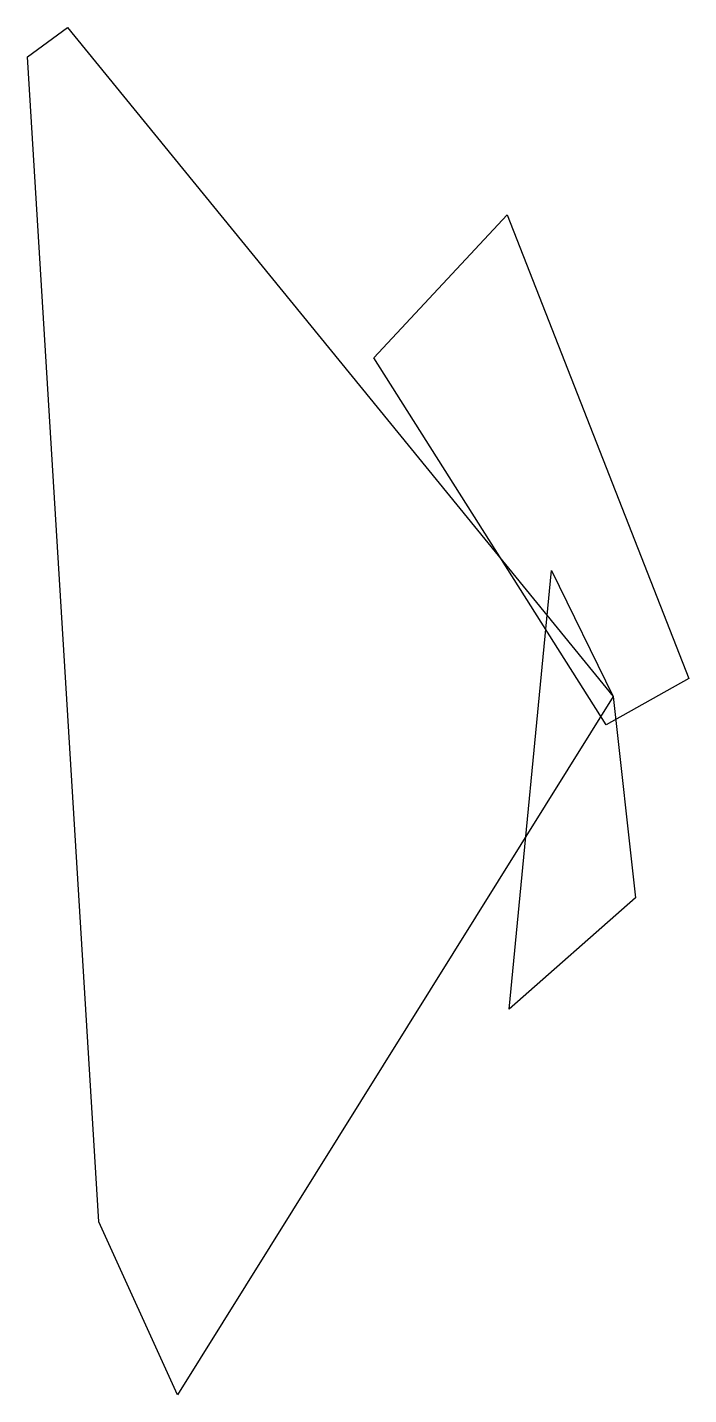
# Model space of a CAD drawing. Extents: x -1.4 to 0.18, y -1.67 to 1.6.
import ezdxf

# ---------------------------------------------------------------- set-up
doc = ezdxf.new("R2010")
doc.units = 0

msp = doc.modelspace()

# ---------------------------------------------------------------- linework, layer by layer
at = {"layer": 'OUTLINE_nt', "linetype": 'CONTINUOUS'}
msp.add_polyline3d([(-0.017, -0.0677, 0), (-0.5738, 0.8118, 0), (-0.2546, 1.1547, 0), (0.1806, 0.0433, 0), (-0.017, -0.0677, 0)], close=True, dxfattribs=at)
at = {"layer": 'OUTLINE_ot', "linetype": 'CONTINUOUS'}
msp.add_polyline3d([(-0.2493, -0.7496, 0), (-0.1478, 0.3022, 0), (0, 0, 0), (0.0535, -0.4823, 0), (-0.2493, -0.7496, 0)], close=True, dxfattribs=at)
at = {"layer": 'OUTLINE_q', "linetype": 'CONTINUOUS'}
msp.add_polyline3d([(-1.0447, -1.6735, 0), (-1.2327, -1.2594, 0), (-1.4044, 1.5332, 0), (-1.3082, 1.6039, 0), (0, 0, 0), (-1.0447, -1.6735, 0)], close=True, dxfattribs=at)

doc.saveas('drawing.dxf')
